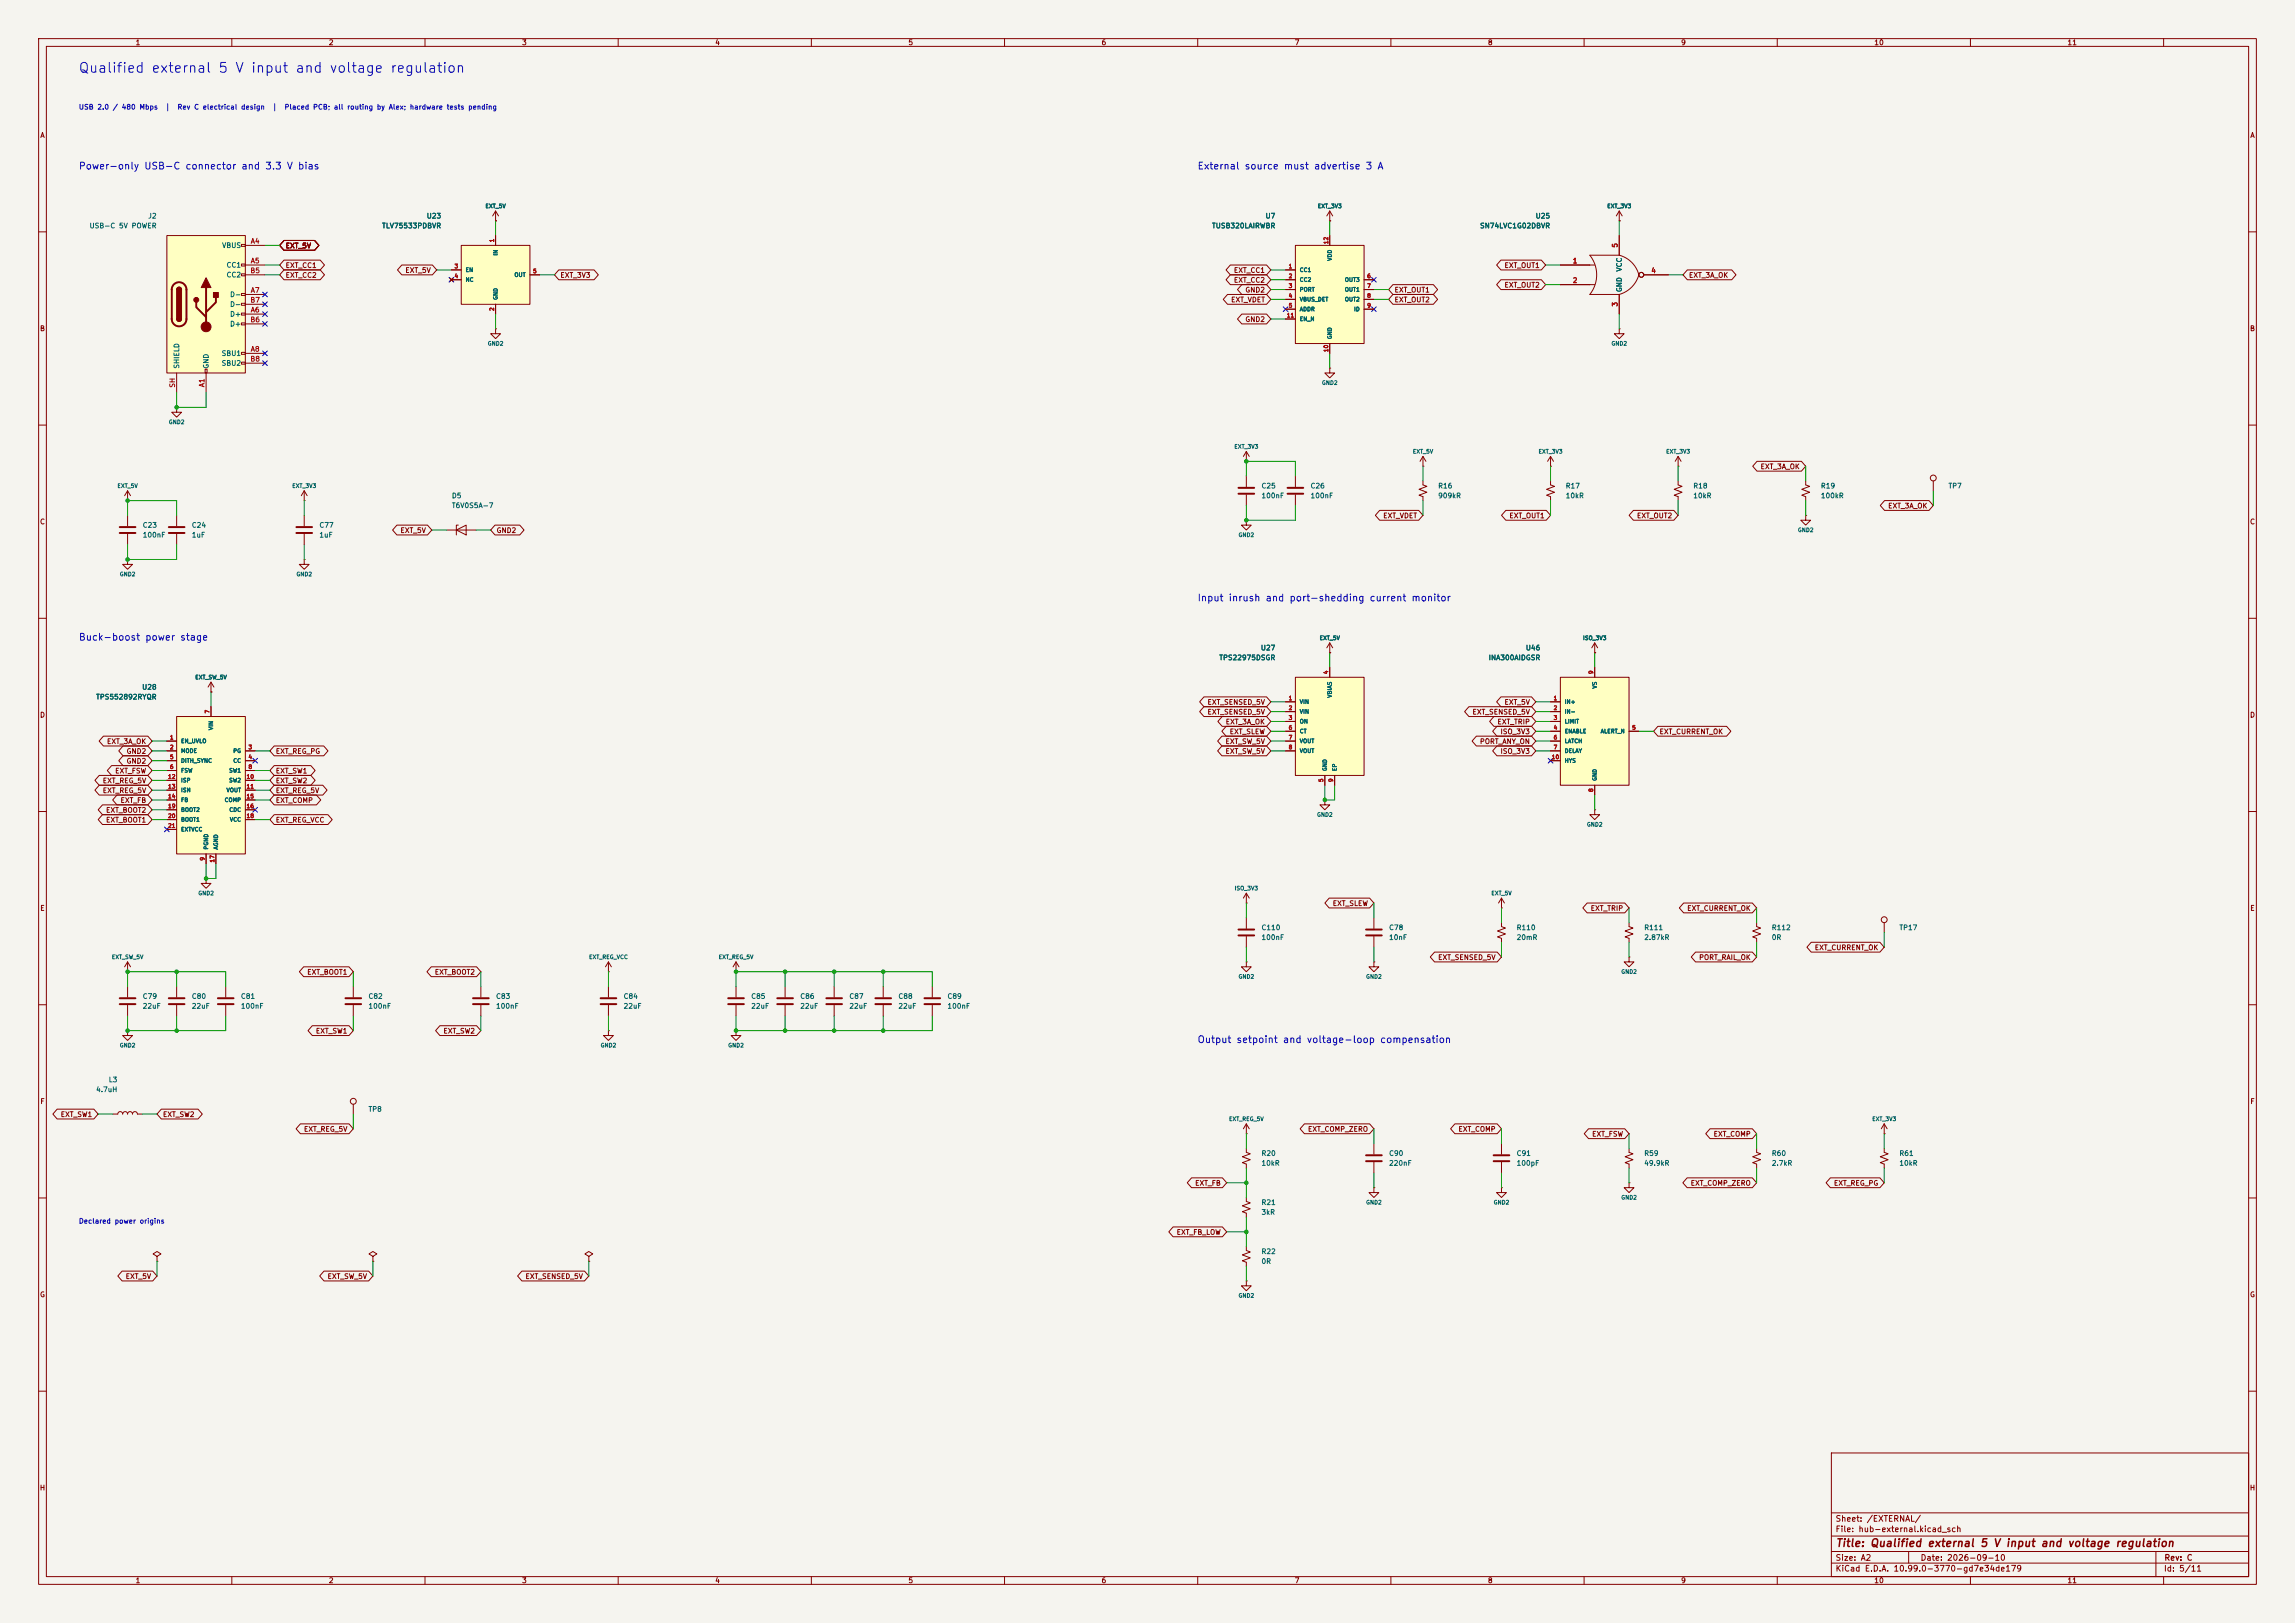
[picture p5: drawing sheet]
<svg xmlns="http://www.w3.org/2000/svg" width="594mm" height="420mm" viewBox="0 0 594 420" stroke-linecap="round" stroke-linejoin="round" font-family="sans-serif">
<defs><g id="words">
<text font-size="2.5" fill="#0000c2" x="20.2" y="19.5">Qualified external 5 V input and voltage regulation</text>
<text font-size="2" fill="#840000" x="475" y="400.8">Title: Qualified external 5 V input and voltage regulation</text>
<g font-size="1.8" fill="#0000c2">
<text x="20.2" y="44.3">Power-only USB-C connector and 3.3 V bias</text>
<text x="309.8" y="44.3">External source must advertise 3 A</text>
<text x="309.8" y="156">Input inrush and port-shedding current monitor</text>
<text x="20.2" y="166.2">Buck-boost power stage</text>
<text x="309.8" y="270.3">Output setpoint and voltage-loop compensation</text>
</g>
<g font-size="1.5" fill="#840000">
<text x="475" y="394.1">Sheet: /EXTERNAL/</text>
<text x="475" y="396.8">File: hub-external.kicad_sch</text>
<text x="475" y="407">KiCad E.D.A. 10.99.0-3770-gd7e34de179</text>
<text x="475" y="404.2">Size: A2</text>
<text x="497" y="404.2">Date: 2026-09-10</text>
<text x="560" y="407">Id: 5/11</text>
<text x="560.1" y="404.2">Rev: C</text>
</g>
<g font-size="1.3" fill="#840000">
<text x="35" y="12">1</text>
<text x="85" y="12">2</text>
<text x="135" y="12">3</text>
<text x="185" y="12">4</text>
<text x="235" y="12">5</text>
<text x="285" y="12">6</text>
<text x="335" y="12">7</text>
<text x="385" y="12">8</text>
<text x="435" y="12">9</text>
<text x="485" y="12">10</text>
<text x="535" y="12">11</text>
<text x="10.3" y="36">A</text>
<text x="582.3" y="36">A</text>
<text x="73.8" y="64.6">EXT_5V</text>
<text x="73.8" y="69.6">EXT_CC1</text>
<text x="104.8" y="70.9">EXT_5V</text>
<text x="319.2" y="70.9">EXT_CC1</text>
<text x="389.3" y="69.6">EXT_OUT1</text>
<text x="73.8" y="72.2">EXT_CC2</text>
<text x="144.9" y="72.2">EXT_3V3</text>
<text x="319.2" y="73.4">EXT_CC2</text>
<text x="322.2" y="76">GND2</text>
<text x="360.8" y="76">EXT_OUT1</text>
<text x="389.3" y="74.7">EXT_OUT2</text>
<text x="437" y="72.2">EXT_3A_OK</text>
<text x="318.5" y="78.5">EXT_VDET</text>
<text x="322.2" y="83.6">GND2</text>
<text x="360.8" y="78.5">EXT_OUT2</text>
<text x="10.2" y="86">B</text>
<text x="582.2" y="86">B</text>
<text x="455.5" y="121.7">EXT_3A_OK</text>
<text x="488.6" y="131.9">EXT_3A_OK</text>
<text x="10.2" y="136">C</text>
<text x="357.9" y="134.4">EXT_VDET</text>
<text x="390.5" y="134.4">EXT_OUT1</text>
<text x="423.6" y="134.4">EXT_OUT2</text>
<text x="582.2" y="136">C</text>
<text x="103.5" y="138.2">EXT_5V</text>
<text x="128.4" y="138.2">GND2</text>
<text x="10.2" y="186">D</text>
<text x="312.4" y="185.2">EXT_SENSED_5V</text>
<text x="312.4" y="182.7">EXT_SENSED_5V</text>
<text x="381" y="185.2">EXT_SENSED_5V</text>
<text x="389.3" y="182.7">EXT_5V</text>
<text x="582.2" y="186">D</text>
<text x="317.1" y="187.7">EXT_3A_OK</text>
<text x="318.1" y="190.3">EXT_SLEW</text>
<text x="387.4" y="187.7">EXT_TRIP</text>
<text x="388.2" y="190.3">ISO_3V3</text>
<text x="429.4" y="190.3">EXT_CURRENT_OK</text>
<text x="27.6" y="192.8">EXT_3A_OK</text>
<text x="32.6" y="197.9">GND2</text>
<text x="32.6" y="195.4">GND2</text>
<text x="71.3" y="195.4">EXT_REG_PG</text>
<text x="317.1" y="192.8">EXT_SW_5V</text>
<text x="317.1" y="195.4">EXT_SW_5V</text>
<text x="382.9" y="192.8">PORT_ANY_ON</text>
<text x="388.2" y="195.4">ISO_3V3</text>
<text x="26.5" y="203">EXT_REG_5V</text>
<text x="29.7" y="200.4">EXT_FSW</text>
<text x="71.3" y="203">EXT_SW2</text>
<text x="71.3" y="200.4">EXT_SW1</text>
<text x="26.5" y="205.5">EXT_REG_5V</text>
<text x="31.1" y="208.1">EXT_FB</text>
<text x="71.3" y="205.5">EXT_REG_5V</text>
<text x="71.3" y="208.1">EXT_COMP</text>
<text x="27.3" y="213.1">EXT_BOOT1</text>
<text x="27.3" y="210.6">EXT_BOOT2</text>
<text x="71.3" y="213.1">EXT_REG_VCC</text>
<text x="10.3" y="236">E</text>
<text x="344.8" y="234.7">EXT_SLEW</text>
<text x="411.6" y="236">EXT_TRIP</text>
<text x="436.6" y="236">EXT_CURRENT_OK</text>
<text x="582.3" y="236">E</text>
<text x="372.1" y="248.7">EXT_SENSED_5V</text>
<text x="439.6" y="248.7">PORT_RAIL_OK</text>
<text x="469.6" y="246.2">EXT_CURRENT_OK</text>
<text x="79.4" y="252.5">EXT_BOOT1</text>
<text x="112.4" y="252.5">EXT_BOOT2</text>
<text x="81.6" y="267.8">EXT_SW1</text>
<text x="114.6" y="267.8">EXT_SW2</text>
<text x="10.3" y="286">F</text>
<text x="582.3" y="286">F</text>
<text x="15.6" y="289.3">EXT_SW1</text>
<text x="42" y="289.3">EXT_SW2</text>
<text x="78.5" y="293.2">EXT_REG_5V</text>
<text x="338.4" y="293.2">EXT_COMP_ZERO</text>
<text x="377.3" y="293.2">EXT_COMP</text>
<text x="411.9" y="294.4">EXT_FSW</text>
<text x="443.4" y="294.4">EXT_COMP</text>
<text x="309.2" y="307.1">EXT_FB</text>
<text x="437.5" y="307.1">EXT_COMP_ZERO</text>
<text x="474.5" y="307.1">EXT_REG_PG</text>
<text x="304.4" y="319.8">EXT_FB_LOW</text>
<text x="10.2" y="336">G</text>
<text x="32.4" y="331.3">EXT_5V</text>
<text x="84.6" y="331.3">EXT_SW_5V</text>
<text x="135.9" y="331.3">EXT_SENSED_5V</text>
<text x="582.2" y="336">G</text>
<text x="10.2" y="386">H</text>
<text x="582.2" y="386">H</text>
<text x="35" y="410">1</text>
<text x="85" y="410">2</text>
<text x="135" y="410">3</text>
<text x="185" y="410">4</text>
<text x="235" y="410">5</text>
<text x="285" y="410">6</text>
<text x="335" y="410">7</text>
<text x="385" y="410">8</text>
<text x="435" y="410">9</text>
<text x="485" y="410">10</text>
<text x="535" y="410">11</text>
</g>
<g font-size="1.3" fill="#0000c2">
<text x="20.3" y="28.7">USB 2.0 / 480 Mbps</text>
<text x="42.7" y="28.7">|</text>
<text x="45.8" y="28.7">Rev C electrical design</text>
<text x="70.4" y="28.7">|</text>
<text x="73.5" y="28.7">Placed PCB; all routing by Alex; hardware tests pending</text>
<text x="20.3" y="316.9">Declared power origins</text>
</g>
<g font-size="1.3" fill="#006464">
<text x="23" y="59.4">USB-C 5V POWER</text>
<text x="38.2" y="56.8">J2</text>
<text x="98.8" y="59.4">TLV75533PDBVR</text>
<text x="110.3" y="56.8">U23</text>
<text x="313.6" y="59.4">TUSB320LAIRWBR</text>
<text x="327.4" y="56.8">U7</text>
<text x="382.9" y="59.4">SN74LVC1G02DBVR</text>
<text x="397.3" y="56.8">U25</text>
<text x="57.4" y="64.5">VBUS</text>
<text x="58.5" y="69.5">CC1</text>
<text x="420.1" y="70.4" transform="rotate(-90 420.1 70.4)">VCC</text>
<text x="58.5" y="72.1">CC2</text>
<text x="59.4" y="77.2">D-</text>
<text x="420.1" y="75.7" transform="rotate(-90 420.1 75.7)">GND</text>
<text x="59.4" y="82.2">D+</text>
<text x="59.4" y="79.7">D-</text>
<text x="59.4" y="84.8">D+</text>
<text x="46.7" y="95.5" transform="rotate(-90 46.7 95.5)">SHIELD</text>
<text x="54.3" y="95.5" transform="rotate(-90 54.3 95.5)">GND</text>
<text x="57.2" y="92.4">SBU1</text>
<text x="57.2" y="94.9">SBU2</text>
<text x="116.8" y="129.2">D5</text>
<text x="116.8" y="131.8">T6V0S5A-7</text>
<text x="326.4" y="126.7">C25</text>
<text x="326.4" y="129.2">100nF</text>
<text x="339.1" y="126.7">C26</text>
<text x="339.1" y="129.2">100nF</text>
<text x="372.1" y="126.7">R16</text>
<text x="372.1" y="129.2">909kR</text>
<text x="405.1" y="126.7">R17</text>
<text x="405.1" y="129.2">10kR</text>
<text x="438.1" y="126.7">R18</text>
<text x="438.1" y="129.2">10kR</text>
<text x="471.2" y="126.7">R19</text>
<text x="471.2" y="129.2">100kR</text>
<text x="504.2" y="126.7">TP7</text>
<text x="36.8" y="136.9">C23</text>
<text x="49.5" y="136.9">C24</text>
<text x="82.5" y="136.9">C77</text>
<text x="36.8" y="139.4">100nF</text>
<text x="49.5" y="139.4">1uF</text>
<text x="82.5" y="139.4">1uF</text>
<text x="315.4" y="171.1">TPS22975DSGR</text>
<text x="326.2" y="168.6">U27</text>
<text x="385.2" y="171.1">INA300AIDGSR</text>
<text x="394.8" y="168.6">U46</text>
<text x="36.7" y="178.8">U28</text>
<text x="24.7" y="181.3">TPS552892RYQR</text>
<text x="326.4" y="241">C110</text>
<text x="326.4" y="243.5">100nF</text>
<text x="359.4" y="241">C78</text>
<text x="359.4" y="243.5">10nF</text>
<text x="392.4" y="241">R110</text>
<text x="392.4" y="243.5">20mR</text>
<text x="425.4" y="241">R111</text>
<text x="425.4" y="243.5">2.87kR</text>
<text x="458.5" y="241">R112</text>
<text x="458.5" y="243.5">0R</text>
<text x="491.5" y="241">TP17</text>
<text x="36.8" y="258.8">C79</text>
<text x="36.8" y="261.3">22uF</text>
<text x="49.5" y="258.8">C80</text>
<text x="49.5" y="261.3">22uF</text>
<text x="62.2" y="258.8">C81</text>
<text x="62.2" y="261.3">100nF</text>
<text x="95.2" y="258.8">C82</text>
<text x="95.2" y="261.3">100nF</text>
<text x="128.3" y="258.8">C83</text>
<text x="128.3" y="261.3">100nF</text>
<text x="161.3" y="258.8">C84</text>
<text x="161.3" y="261.3">22uF</text>
<text x="194.3" y="258.8">C85</text>
<text x="194.3" y="261.3">22uF</text>
<text x="207" y="258.8">C86</text>
<text x="207" y="261.3">22uF</text>
<text x="219.7" y="258.8">C87</text>
<text x="219.7" y="261.3">22uF</text>
<text x="232.4" y="258.8">C88</text>
<text x="232.4" y="261.3">22uF</text>
<text x="245.1" y="258.8">C89</text>
<text x="245.1" y="261.3">100nF</text>
<text x="28" y="280.4">L3</text>
<text x="24.7" y="282.9">4.7uH</text>
<text x="95.2" y="288">TP8</text>
<text x="326.4" y="299.4">R20</text>
<text x="359.4" y="299.4">C90</text>
<text x="392.4" y="299.4">C91</text>
<text x="425.4" y="299.4">R59</text>
<text x="458.5" y="299.4">R60</text>
<text x="491.5" y="299.4">R61</text>
<text x="326.4" y="302">10kR</text>
<text x="359.4" y="302">220nF</text>
<text x="392.4" y="302">100pF</text>
<text x="425.4" y="302">49.9kR</text>
<text x="458.5" y="302">2.7kR</text>
<text x="491.5" y="302">10kR</text>
<text x="326.4" y="312.1">R21</text>
<text x="326.4" y="314.7">3kR</text>
<text x="326.4" y="324.8">R22</text>
<text x="326.4" y="327.4">0R</text>
</g>
<g font-size="1.3" fill="#a90000">
<text x="64.8" y="63.4">A4</text>
<text x="419" y="64.2" transform="rotate(-90 419 64.2)">5</text>
<text x="64.7" y="71">B5</text>
<text x="64.8" y="68.4">A5</text>
<text x="406.9" y="68.4">1</text>
<text x="427.3" y="71">4</text>
<text x="64.8" y="76.1">A7</text>
<text x="406.9" y="73.5">2</text>
<text x="64.7" y="83.7">B6</text>
<text x="64.7" y="78.6">B7</text>
<text x="64.8" y="81.1">A6</text>
<text x="419" y="79.5" transform="rotate(-90 419 79.5)">3</text>
<text x="64.7" y="93.8">B8</text>
<text x="64.8" y="91.3">A8</text>
<text x="45.6" y="100.5" transform="rotate(-90 45.6 100.5)">SH</text>
<text x="53.2" y="100.3" transform="rotate(-90 53.2 100.3)">A1</text>
</g>
<g font-size="1" fill="#006464">
<text x="125.5" y="54.1">EXT_5V</text>
<text x="340.9" y="54.1">EXT_3V3</text>
<text x="415.9" y="54.1">EXT_3V3</text>
<text x="120.4" y="70.6">EN</text>
<text x="129" y="66.3" transform="rotate(-90 129 66.3)">IN</text>
<text x="133" y="71.9">OUT</text>
<text x="336.3" y="70.6">CC1</text>
<text x="344.9" y="67.6" transform="rotate(-90 344.9 67.6)">VDD</text>
<text x="120.4" y="73.2">NC</text>
<text x="129" y="77.7" transform="rotate(-90 129 77.7)">GND</text>
<text x="336.3" y="73.2">CC2</text>
<text x="336.3" y="75.7">PORT</text>
<text x="348" y="73.2">OUT3</text>
<text x="348" y="75.7">OUT1</text>
<text x="336.3" y="78.2">VBUS_DET</text>
<text x="336.3" y="80.8">ADDR</text>
<text x="336.3" y="83.3">EN_N</text>
<text x="348" y="78.2">OUT2</text>
<text x="350.3" y="80.8">ID</text>
<text x="126.1" y="89.7">GND2</text>
<text x="344.9" y="87.9" transform="rotate(-90 344.9 87.9)">GND</text>
<text x="417" y="89.7">GND2</text>
<text x="342" y="99.8">GND2</text>
<text x="43.6" y="110">GND2</text>
<text x="319.4" y="116.3">EXT_3V3</text>
<text x="365.6" y="117.6">EXT_5V</text>
<text x="398.1" y="117.6">EXT_3V3</text>
<text x="431.1" y="117.6">EXT_3V3</text>
<text x="30.3" y="126.5">EXT_5V</text>
<text x="75.5" y="126.5">EXT_3V3</text>
<text x="465.2" y="137.9">GND2</text>
<text x="320.4" y="139.2">GND2</text>
<text x="30.9" y="149.4">GND2</text>
<text x="76.6" y="149.4">GND2</text>
<text x="341.4" y="165.9">EXT_5V</text>
<text x="409.6" y="165.9">ISO_3V3</text>
<text x="50.4" y="176">EXT_SW_5V</text>
<text x="413.5" y="178.3" transform="rotate(-90 413.5 178.3)">VS</text>
<text x="336.3" y="182.4">VIN</text>
<text x="336.3" y="184.9">VIN</text>
<text x="344.9" y="180.7" transform="rotate(-90 344.9 180.7)">VBIAS</text>
<text x="404.9" y="182.4">IN+</text>
<text x="404.9" y="184.9">IN-</text>
<text x="55.4" y="189.1" transform="rotate(-90 55.4 189.1)">VIN</text>
<text x="336.3" y="187.5">ON</text>
<text x="336.3" y="190">CT</text>
<text x="404.9" y="187.5">LIMIT</text>
<text x="404.9" y="190">ENABLE</text>
<text x="414.2" y="190">ALERT_N</text>
<text x="46.7" y="192.5">EN_UVLO</text>
<text x="46.7" y="195.1">MODE</text>
<text x="46.7" y="197.6">DITH_SYNC</text>
<text x="60.3" y="195.1">PG</text>
<text x="60.3" y="197.6">CC</text>
<text x="336.3" y="192.5">VOUT</text>
<text x="336.3" y="195.1">VOUT</text>
<text x="404.9" y="192.5">LATCH</text>
<text x="404.9" y="195.1">DELAY</text>
<text x="404.9" y="197.6">HYS</text>
<text x="46.7" y="200.2">FSW</text>
<text x="46.7" y="202.7">ISP</text>
<text x="59.2" y="200.2">SW1</text>
<text x="59.2" y="202.7">SW2</text>
<text x="343.7" y="199.6" transform="rotate(-90 343.7 199.6)">GND</text>
<text x="346.2" y="199.6" transform="rotate(-90 346.2 199.6)">EP</text>
<text x="413.5" y="202.2" transform="rotate(-90 413.5 202.2)">GND</text>
<text x="46.7" y="205.2">ISN</text>
<text x="46.7" y="207.8">FB</text>
<text x="58" y="207.8">COMP</text>
<text x="58.5" y="205.2">VOUT</text>
<text x="46.7" y="210.3">BOOT2</text>
<text x="46.7" y="212.9">BOOT1</text>
<text x="46.7" y="215.4">EXTVCC</text>
<text x="59.2" y="210.3">CDC</text>
<text x="59.4" y="212.9">VCC</text>
<text x="340.8" y="211.6">GND2</text>
<text x="410.6" y="214.1">GND2</text>
<text x="54.1" y="220" transform="rotate(-90 54.1 220)">PGND</text>
<text x="56.6" y="220" transform="rotate(-90 56.6 220)">AGND</text>
<text x="51.2" y="231.9">GND2</text>
<text x="319.4" y="230.6">ISO_3V3</text>
<text x="385.9" y="231.9">EXT_5V</text>
<text x="28.8" y="248.4">EXT_SW_5V</text>
<text x="152.3" y="248.4">EXT_REG_VCC</text>
<text x="185.9" y="248.4">EXT_REG_5V</text>
<text x="320.4" y="253.5">GND2</text>
<text x="353.5" y="253.5">GND2</text>
<text x="419.5" y="252.2">GND2</text>
<text x="30.9" y="271.3">GND2</text>
<text x="155.3" y="271.3">GND2</text>
<text x="188.4" y="271.3">GND2</text>
<text x="318" y="290.3">EXT_REG_5V</text>
<text x="484.5" y="290.3">EXT_3V3</text>
<text x="353.5" y="311.9">GND2</text>
<text x="386.5" y="311.9">GND2</text>
<text x="419.5" y="310.6">GND2</text>
<text x="320.4" y="336">GND2</text>
</g>
<g font-size="1" fill="#a90000">
<text x="128.1" y="62.8" transform="rotate(-90 128.1 62.8)">1</text>
<text x="344" y="63.3" transform="rotate(-90 344 63.3)">12</text>
<text x="117.5" y="69.7">3</text>
<text x="137.8" y="70.9">5</text>
<text x="333.4" y="69.7">1</text>
<text x="117.5" y="72.2">4</text>
<text x="333.4" y="72.2">2</text>
<text x="333.4" y="74.7">3</text>
<text x="333.4" y="77.3">4</text>
<text x="353.7" y="72.2">6</text>
<text x="353.7" y="74.7">7</text>
<text x="353.7" y="77.3">8</text>
<text x="128.1" y="80.6" transform="rotate(-90 128.1 80.6)">2</text>
<text x="332.9" y="82.4">11</text>
<text x="333.4" y="79.8">5</text>
<text x="353.7" y="79.8">9</text>
<text x="344" y="91.2" transform="rotate(-90 344 91.2)">10</text>
<text x="344" y="174.6" transform="rotate(-90 344 174.6)">4</text>
<text x="412.6" y="174.6" transform="rotate(-90 412.6 174.6)">9</text>
<text x="54.4" y="184.7" transform="rotate(-90 54.4 184.7)">7</text>
<text x="333.4" y="181.4">1</text>
<text x="333.4" y="184">2</text>
<text x="402" y="181.4">1</text>
<text x="402" y="184">2</text>
<text x="43.9" y="191.6">1</text>
<text x="333.4" y="186.5">3</text>
<text x="333.4" y="189">6</text>
<text x="333.4" y="191.6">7</text>
<text x="402" y="186.5">3</text>
<text x="402" y="189">4</text>
<text x="402" y="191.6">6</text>
<text x="422.3" y="189">5</text>
<text x="43.9" y="194.1">2</text>
<text x="43.9" y="196.7">5</text>
<text x="64.2" y="194.1">3</text>
<text x="64.2" y="196.7">4</text>
<text x="333.4" y="194.1">8</text>
<text x="401.5" y="196.7">10</text>
<text x="402" y="194.1">7</text>
<text x="43.4" y="201.7">12</text>
<text x="43.9" y="199.2">6</text>
<text x="63.7" y="201.7">10</text>
<text x="64.2" y="199.2">8</text>
<text x="342.7" y="202.5" transform="rotate(-90 342.7 202.5)">5</text>
<text x="345.3" y="202.5" transform="rotate(-90 345.3 202.5)">9</text>
<text x="43.4" y="204.3">13</text>
<text x="43.4" y="206.8">14</text>
<text x="43.4" y="209.4">19</text>
<text x="63.7" y="204.3">11</text>
<text x="63.7" y="206.8">15</text>
<text x="63.7" y="209.4">16</text>
<text x="412.6" y="205.1" transform="rotate(-90 412.6 205.1)">8</text>
<text x="43.4" y="211.9">20</text>
<text x="43.4" y="214.4">21</text>
<text x="63.7" y="211.9">18</text>
<text x="53.2" y="222.8" transform="rotate(-90 53.2 222.8)">9</text>
<text x="55.7" y="223.3" transform="rotate(-90 55.7 223.3)">17</text>
</g>
</g></defs>
<path d="M0 0h594v420h-594z" fill="#f5f4ef" stroke="#f5f4ef" stroke-width=".26"/>
<g fill="none" stroke="#840000" stroke-width=".26">
<path d="M10 10h574v400h-574zM12 12h570v396h-570zM60 10v2M110 10v2M160 10v2M210 10v2M260 10v2M310 10v2M360 10v2M410 10v2M460 10v2M510 10v2"/>
<path d="M560 10v2M344.2 57.2h.1M344.2 54.6l-.8 1.3M344.2 54.6l.7 1.3M344.2 54.6v2.6M10 60h2M582 60h2M10 110h2M582 110h2M10 160h2M582 160h2M10 210h2"/>
<path d="M582 210h2M228.6 255.3v2.8M10 260h2M228.6 260.1v2.8M582 260h2M10 310h2M582 310h2M10 360h2M474 376h108v32h-108zM582 360h2M474 397.5h108M474 391.5h108"/>
<path d="M60 408v2M110 408v2M160 408v2M210 408v2M260 408v2M310 408v2M360 408v2M410 408v2M460 408v2M474 404.5h108M474 401.5h108M494 401.5v3"/>
<path d="M510 408v2M558 401.5v6.5M560 408v2"/>
</g>
<path d="M226.6 258.3h4M226.6 259.8h4" fill="none" stroke="#840000" stroke-width=".51"/>
<path d="M335.3 175.3h17.8v25.4h-17.8z" fill="#ffffc2"/>
<g fill="none" stroke="#840000" stroke-width=".26">
<path d="M128.3 57.2h.1M128.3 54.6l-.8 1.3M128.3 54.6l.7 1.3M128.3 54.6v2.6M78.7 133.4v2.7M78.7 138.2v2.8M78.7 144.8v1.3h1.3l-1.3 1.2-1.2-1.2h1.2M78.7 144.8h.1M335.3 175.3h17.8v25.4h-17.8zM344.2 172.7v2.6M332.7 181.6h2.6M332.7 184.2h2.6"/>
<path d="M332.7 186.7h2.6M332.7 189.2h2.6M332.7 191.8h2.6M332.7 194.3h2.6M342.9 200.7v2.5M345.4 200.7v2.5M91.4 255.3v2.8M190.5 255.3v2.8M203.2 255.3v2.8M91.4 260.1v2.8M190.5 266.7v1.3h1.3l-1.3 1.2-1.3-1.2h1.3M190.5 266.7h.1"/>
<path d="M190.5 260.1v2.8M203.2 260.1v2.8M91.4 285.8v2.5M96.5 325.1l1-.6-1-.6-1 .6 1 .6v1.3M96.5 326.4h.1"/>
<circle cx="91.4" cy="285" r=".76"/>
</g>
<path d="M76.7 136.4h4.1M76.7 137.9h4.1M89.4 258.3h4.1M89.4 259.8h4.1M188.5 258.3h4M188.5 259.8h4M201.2 258.3h4M201.2 259.8h4" fill="none" stroke="#840000" stroke-width=".51"/>
<path d="M43.2 61h20.3v35.5h-20.3z" fill="#ffffc2"/>
<g fill="none" stroke="#840000" stroke-width=".26">
<path d="M43.2 61h20.3v35.5h-20.3zM45.7 74.9l.2-.4 .5-.2 .4 .2 .2 .4M62.5 63.2h1v.6h-1zM62.5 68.3h1v.5h-1zM62.5 70.9h1v.5h-1zM62.5 75.9h1v.6h-1zM62.5 78.5h1v.5h-1zM63.5 63.5h5.1M63.5 68.6h5.1M63.5 76.2h5.1M63.5 71.1h5.1M63.5 78.7h5.1"/>
<path d="M45.7 82.6l.2 .4 .5 .2 .4-.2 .2-.4M45.7 96.5v5.1M53.1 95.5h.5v1h-.5zM53.3 96.5v5.1M62.5 81h1v.5h-1zM62.5 83.6h1v.5h-1zM62.5 91.2h1v.5h-1zM62.5 93.7h1v.5h-1zM63.5 81.3h5.1M63.5 91.4h5.1M63.5 83.8h5.1M63.5 94h5.1"/>
</g>
<path d="M45 73.6a1.9 1.9 0 0 1 2.1-.4 1.9 1.9 0 0 1 1.2 1.7v7.7a1.91 1.91 0 0 1-1.9 1.8 1.91 1.91 0 0 1-2-1.8l.1-7.8zM50.8 78.2v1.3l2.5 2.5M53.3 74.4v10.2M55.9 77v1.2l-2.6 2.6" fill="none" stroke="#840000" stroke-width=".51"/>
<g fill="#840000" stroke="#840000" stroke-width=".26">
<path d="M45.7 74.9h1.3v7.7h-1.3z"/>
<path d="M45.9 74.5l.7-.1 .4 .5h-1.3z"/>
<path d="M45.7 82.6h1.3l-.2 .4-.4 .2-.5-.2z"/>
<path d="M53.3 71.9l1.3 2.5h-2.5z"/>
<path d="M55.2 75.7h1.3v1.3h-1.3z"/>
<circle cx="50.8" cy="77.6" r=".63"/>
<circle cx="53.3" cy="84.6" r="1.27"/>
</g>
<path d="M119.4 63.5h17.8v15.2h-17.8z" fill="#ffffc2"/>
<g fill="none" stroke="#840000" stroke-width=".26">
<path d="M116.5 72l.7 .8M116.8 69.9h2.6M116.8 72.4h2.6M117.2 72l-.7 .8M119.4 63.5h17.8v15.2h-17.8zM128.3 61v2.5M128.3 78.7v2.6M137.2 71.1h2.5M128.3 85.1v1.3h1.2l-1.2 1.2-1.3-1.2h1.3M128.3 85.1h.1M45.7 105.4v1.3h1.3l-1.3 1.3-1.3-1.3h1.3M45.7 105.4h.1"/>
<path d="M33 129.5h.1M33 127l-.7 1.3M33 127l.8 1.3M33 127v2.5M33 133.4v2.7M33 138.2v2.8M45.7 133.4v2.7M45.7 138.2v2.8M78.7 129.5h.1M78.7 127l-.7 1.3M78.7 127l.8 1.3M78.7 127v2.5"/>
<path d="M115.6 137.2h7.6M118.1 137.2l2.5-1.3v2.5zM118.6 135.9h-.5v2.5M33 144.8v1.3h1.3l-1.3 1.2-1.3-1.2h1.3M33 144.8h.1M54.6 179.1h.1M54.6 176.5l-.8 1.3M54.6 176.5l.8 1.3M54.6 176.5v2.6"/>
</g>
<path d="M31 136.4h4.1M31 137.9h4.1M43.7 136.4h4.1M43.7 137.9h4.1" fill="none" stroke="#840000" stroke-width=".51"/>
<path d="M45.7 185.4h17.8v35.6h-17.8z" fill="#ffffc2"/>
<g fill="none" stroke="#840000" stroke-width=".26">
<path d="M412.7 168.9h.1M412.7 166.4l-.7 1.2M412.7 166.4l.8 1.2M412.7 166.4v2.5M43.2 191.8h2.5M43.2 194.3h2.5M43.2 196.9h2.5M43.2 199.4h2.5M45.7 185.4h17.8v35.6h-17.8zM54.6 182.9v2.5M63.5 194.3h2.5M63.5 196.9h2.5"/>
<path d="M63.5 199.4h2.5M43.2 201.9h2.5M43.2 204.5h2.5M43.2 207h2.5M43.2 209.6h2.5M43.2 212.1h2.5M43.2 214.6h2.5M63.5 201.9h2.5M63.5 204.5h2.5M63.5 207h2.5M63.5 209.6h2.5M63.5 212.1h2.5"/>
<path d="M412.7 209.6v1.2h1.3l-1.3 1.3-1.2-1.3h1.2M412.7 209.6h.1M53.3 227.3v1.3h1.3l-1.3 1.3-1.2-1.3h1.2M53.3 227.3h.1M53.3 221v2.5M55.9 221v2.5M322.6 233.7h.1M322.6 231.1v2.6M322.6 237.5v2.8M322.6 231.1l-.8 1.3M322.6 231.1l.7 1.3M355.6 237.5v2.8"/>
<path d="M388.6 235h.1M388.6 238.8v1l1 .4-2 .7 2 .8-2 .7 1 .4v1M388.6 232.4v2.6M388.6 232.4l-.7 1.3M388.6 232.4l.8 1.3M421.6 238.8v1l1.1 .4-2.1 .7 2.1 .8-2.1 .7 1 .4v1M454.7 238.8v1l1 .4-2.1 .7 2.1 .8-2.1 .7 1.1 .4v1M487.7 238.8v2.5M33 251.5h.1M33 248.9v2.6M33 255.3v2.8M33 248.9l-.7 1.3"/>
<path d="M33 248.9l.8 1.3M45.7 255.3v2.8M58.4 255.3v2.8M124.5 255.3v2.8M157.5 251.5h.1M157.5 248.9l-.8 1.3M157.5 248.9l.7 1.3M157.5 248.9v2.6M157.5 255.3v2.8M190.5 251.5h.1M190.5 248.9l-.8 1.3M190.5 248.9l.8 1.3"/>
<path d="M190.5 248.9v2.6M322.6 248.9v1.3h1.2l-1.2 1.3-1.3-1.3h1.3M322.6 248.9h.1M322.6 242.3v2.8M355.6 248.9v1.3h1.3l-1.3 1.3-1.3-1.3h1.3M355.6 248.9h.1M355.6 242.3v2.8M421.6 247.7v1.2h1.3l-1.3 1.3-1.2-1.3h1.2M421.6 247.7h.1M33 266.7v1.3h1.3l-1.3 1.2-1.3-1.2h1.3M33 266.7h.1M33 260.1v2.8"/>
<path d="M45.7 260.1v2.8M58.4 260.1v2.8M124.5 260.1v2.8M157.5 266.7v1.3h1.2l-1.2 1.2-1.3-1.2h1.3M157.5 266.7h.1M157.5 260.1v2.8M29.2 288.3h1.3l.2-.5 .4-.1 .5 .1 .1 .5 .2-.5 .5-.1 .4 .1 .2 .5 .2-.5 .5-.1 .4 .1 .2 .5 .2-.5 .4-.1 .5 .1 .2 .5h1.2M322.6 297.2v1l1 .4-2 .7 2 .8-2 .8 1 .3v1.1M322.6 293.4h.1M322.6 290.8v2.6M322.6 290.8l-.8 1.3M322.6 290.8l.7 1.3"/>
<path d="M355.6 295.9v2.8M388.6 295.9v2.8M421.6 297.2v1l1.1 .4-2.1 .7 2.1 .8-2.1 .8 1 .3v1.1M454.7 297.2v1l1 .4-2.1 .7 2.1 .8-2.1 .8 1.1 .3v1.1M487.7 293.4h.1M487.7 297.2v1l1 .4-2 .7 2 .8-2 .8 1 .3v1.1M487.7 290.8l-.8 1.3M487.7 290.8l.7 1.3M487.7 290.8v2.6M322.6 309.9v1l1 .4-2 .7 2 .8-2 .8 1 .3v1.1M355.6 307.3v1.3h1.3l-1.3 1.3-1.3-1.3h1.3M355.6 307.3h.1"/>
<path d="M355.6 300.7v2.8M388.6 307.3v1.3h1.3l-1.3 1.3-1.3-1.3h1.3M388.6 307.3h.1M388.6 300.7v2.8M421.6 306.1v1.2h1.3l-1.3 1.3-1.2-1.3h1.2M421.6 306.1h.1M40.6 325.1l1.1-.6-1.1-.6-1 .6 1 .6v1.3M40.6 326.4h.1M152.4 325.1l1-.6-1-.6-1 .6 1 .6v1.3M152.4 326.4h.1M322.6 322.6v1l1 .4-2 .7 2 .8-2 .8 1 .3v1.1M322.6 331.5v1.2h1.2l-1.2 1.3-1.3-1.3h1.3"/>
<path d="M322.6 331.5h.1"/>
<circle cx="487.7" cy="238" r=".76"/>
</g>
<g fill="none" stroke="#840000" stroke-width=".51">
<path d="M31 258.3h4.1M31 259.8h4.1M43.7 258.3h4.1M43.7 259.8h4.1M56.4 258.3h4.1M56.4 259.8h4.1M122.4 258.3h4.1M122.4 259.8h4.1M155.4 258.3h4.1M155.4 259.8h4.1M320.5 240.5h4.1M320.5 242.1h4.1"/>
<path d="M353.6 240.5h4M353.6 242.1h4M353.6 299h4M386.6 299h4.1M353.6 300.5h4M386.6 300.5h4.1"/>
</g>
<path d="M403.9 175.3h17.7v27.9h-17.7z" fill="#ffffc2"/>
<g fill="none" stroke="#840000" stroke-width=".26">
<path d="M419.1 57.2h.1M419.1 54.6l-.8 1.3M419.1 54.6l.8 1.3M419.1 54.6v2.6M344.2 95.3v1.2h1.2l-1.2 1.3-1.3-1.3h1.3M344.2 95.3h.1M419.1 85.1v1.3h1.3l-1.3 1.2-1.3-1.2h1.3M419.1 85.1h.1M322.6 119.4h.1M322.6 116.8v2.6M322.6 116.8l-.8 1.3M322.6 116.8l.7 1.3"/>
<path d="M368.3 118.1v2.6M368.3 118.1l-.8 1.3M368.3 118.1l.8 1.3M401.3 118.1v2.6M401.3 118.1l-.7 1.3M401.3 118.1l.8 1.3M434.3 118.1v2.6M434.3 118.1l-.7 1.3M434.3 118.1l.8 1.3M322.6 134.6v1.3h1.2l-1.2 1.3-1.3-1.3h1.3M322.6 134.6h.1M322.6 123.2v2.8"/>
<path d="M322.6 128v2.8M335.3 123.2v2.8M335.3 128v2.8M368.3 124.5v1l1 .4-2 .7 2 .8-2 .7 1 .4v1M368.3 120.7h.1M401.3 124.5v1l1 .4-2 .7 2 .8-2 .7 1 .4v1M401.3 120.7h.1M434.3 124.5v1l1.1 .4-2.1 .7 2.1 .8-2.1 .7 1 .4v1M434.3 120.7h.1M467.4 133.4v1.2h1.2l-1.2 1.3-1.3-1.3h1.3M467.4 133.4h.1M467.4 124.5v1l1 .4-2.1 .7 2.1 .8-2.1 .7 1.1 .4v1"/>
<path d="M500.4 124.5v2.5M344.2 168.9h.1M344.2 166.4l-.8 1.2M344.2 166.4l.7 1.2M344.2 166.4v2.5M403.9 175.3h17.7v27.9h-17.7zM412.7 172.7v2.6M401.3 181.6h2.6M401.3 184.2h2.6M401.3 186.7h2.6M401.3 189.2h2.6M401.3 191.8h2.6"/>
<path d="M401.3 194.3h2.6M401.3 196.9h2.6M421.6 189.2h2.6M342.9 207v1.3h1.3l-1.3 1.3-1.3-1.3h1.3M342.9 207h.1M412.7 203.2v2.5M215.9 255.3v2.8M241.3 255.3v2.8M215.9 260.1v2.8M241.3 260.1v2.8"/>
<circle cx="500.4" cy="123.7" r=".76"/>
</g>
<path d="M320.5 126.2h4.1M320.5 127.8h4.1M333.2 126.2h4.1M333.2 127.8h4.1M213.9 258.3h4M213.9 259.8h4M239.3 258.3h4M239.3 259.8h4" fill="none" stroke="#840000" stroke-width=".51"/>
<path d="M335.3 63.5h17.8v25.4h-17.8z" fill="#ffffc2"/>
<g fill="none" stroke="#840000" stroke-width=".26">
<path d="M332.7 69.9h2.6M332.7 72.4h2.6M332.7 74.9h2.6M332.7 77.5h2.6M335.3 63.5h17.8v25.4h-17.8zM344.2 61v2.5M353.1 72.4h2.5M353.1 74.9h2.5M353.1 77.5h2.5M332.7 80h2.6M332.7 82.6h2.6M344.2 88.9v2.5"/>
<path d="M353.1 80h2.5"/>
</g>
<g fill="#ffffc2">
<path d="M411.5 68.6h1.2z"/>
<path d="M411.5 73.7h1.2z"/>
</g>
<path d="M411.5 66h7.6M411.5 76.2h7.6" fill="none" stroke="#ffffc2" stroke-width=".26"/>
<g fill="none" stroke="#840000" stroke-width=".26">
<path d="M128.3 57.2h.1M344.2 57.2h.1M419.1 57.2h.1M73.5 62.2h7.9l1.1 1.3-1.1 1.3h-7.9l-1.1-1.3zM73.5 67.3h9.4l1.1 1.3-1.1 1.3h-9.4l-1.1-1.3zM73.5 69.8h9.4l1.1 1.3-1.1 1.3h-9.4l-1.1-1.3zM104 68.6h7.9l1.1 1.3-1.1 1.2h-7.9l-1.1-1.2zM116.5 72l.7 .8M116.8 69.9h2.6M116.8 72.4h2.6M117.2 72l-.7 .8M128.3 61v2.5"/>
<path d="M128.3 78.7v2.6M137.2 71.1h2.5M144.6 69.8h9.2l1.1 1.3-1.1 1.3h-9.2l-1.1-1.3zM317.7 76.2h10.1l1.1 1.3-1.1 1.2h-10.1l-1.1-1.2zM318.4 68.6h9.4l1.1 1.3-1.1 1.2h-9.4l-1.1-1.2zM318.4 71.1h9.4l1.1 1.3-1.1 1.3h-9.4l-1.1-1.3zM321.4 73.7h6.4l1.1 1.2-1.1 1.3h-6.4l-1.1-1.3zM332.7 69.9h2.6M332.7 72.4h2.6M332.7 74.9h2.6M332.7 77.5h2.6M344.2 61v2.5"/>
<path d="M353.1 72.4h2.5M353.1 74.9h2.5M353.1 77.5h2.5M360.5 73.7h10.5l1.1 1.2-1.1 1.3h-10.5l-1.1-1.3zM360.5 76.2h10.5l1.1 1.3-1.1 1.2h-10.5l-1.1-1.2zM388.5 67.3h10.4l1.1 1.3-1.1 1.3h-10.4l-1.1-1.3zM388.5 72.4h10.4l1.1 1.3-1.1 1.2h-10.4l-1.1-1.2zM403.9 68.6h8.8M403.9 73.7h8.8M419.1 66h-7.6a8.1 8.1 0 0 1 0 10.2h7.6M419.1 66a7.1 7.1 0 0 1 5.1 5.1 7.4 7.4 0 0 1-5.1 5.1M419.1 61v5"/>
<path d="M419.1 76.2v5.1M425.4 71.1h6.4M436.7 69.8h11.5l1.1 1.3-1.1 1.3h-11.5l-1.1-1.3zM321.4 81.3h6.4l1.1 1.3-1.1 1.2h-6.4l-1.1-1.2zM332.7 80h2.6M332.7 82.6h2.6M344.2 88.9v2.5M353.1 80h2.5M454.8 119.4h11.4l1.2 1.3-1.2 1.2h-11.4l-1.2-1.2zM102.7 135.9h7.9l1.2 1.3-1.2 1.2h-7.9l-1.1-1.2zM128.1 135.9h6.4l1.1 1.3-1.1 1.2h-6.4l-1.1-1.2zM357.1 132.1h10.1l1.1 1.3-1.1 1.2h-10.1l-1.1-1.2z"/>
<path d="M389.7 132.1h10.5l1.1 1.3-1.1 1.2h-10.5l-1.1-1.2zM422.8 132.1h10.4l1.1 1.3-1.1 1.2h-10.4l-1.1-1.2zM487.8 129.5h11.5l1.1 1.3-1.1 1.3h-11.5l-1.1-1.3zM54.6 179.1h.1M344.2 168.9h.1M344.2 172.7v2.6M412.7 168.9h.1M412.7 172.7v2.6M26.8 190.5h11.5l1.1 1.3-1.1 1.2h-11.5l-1.1-1.2zM28.9 198.1h9.4l1.1 1.3-1.1 1.3h-9.4l-1.1-1.3zM31.8 195.6h6.5l1.1 1.3-1.1 1.2h-6.5l-1.1-1.2zM31.8 193h6.5l1.1 1.3-1.1 1.3h-6.5l-1.1-1.3z"/>
<path d="M43.2 191.8h2.5M43.2 194.3h2.5M43.2 196.9h2.5M43.2 199.4h2.5M54.6 182.9v2.5M63.5 194.3h2.5M63.5 196.9h2.5M63.5 199.4h2.5M71 198.1h9.5l1.1 1.3-1.1 1.3h-9.5l-1.2-1.3zM71 193h12.8l1.1 1.3-1.1 1.3h-12.8l-1.2-1.3zM311.6 182.9h16.2l1.1 1.3-1.1 1.2h-16.2l-1.1-1.2zM311.6 180.3h16.2l1.1 1.3-1.1 1.3h-16.2l-1.1-1.3z"/>
<path d="M316.3 190.5h11.5l1.1 1.3-1.1 1.2h-11.5l-1.1-1.2zM316.3 193h11.5l1.1 1.3-1.1 1.3h-11.5l-1.1-1.3zM316.3 185.4h11.5l1.1 1.3-1.1 1.3h-11.5l-1.1-1.3zM317.4 188h10.4l1.1 1.2-1.1 1.3h-10.4l-1.2-1.3zM332.7 191.8h2.6M332.7 194.3h2.6M332.7 181.6h2.6M332.7 184.2h2.6M332.7 186.7h2.6M332.7 189.2h2.6M380.2 182.9h16.2l1.1 1.3-1.1 1.2h-16.2l-1.1-1.2zM382.1 190.5h14.3l1.1 1.3-1.1 1.2h-14.3l-1.1-1.2z"/>
<path d="M386.7 185.4h9.7l1.1 1.3-1.1 1.3h-9.7l-1.2-1.3zM387.4 193h9l1.1 1.3-1.1 1.3h-9l-1.1-1.3zM387.4 188h9l1.1 1.2-1.1 1.3h-9l-1.1-1.3zM388.5 180.3h7.9l1.1 1.3-1.1 1.3h-7.9l-1.1-1.3zM401.3 191.8h2.6M401.3 194.3h2.6M401.3 196.9h2.6M401.3 181.6h2.6M401.3 184.2h2.6M401.3 186.7h2.6M401.3 189.2h2.6M421.6 189.2h2.6"/>
<path d="M429.1 188h17.8l1.1 1.2-1.1 1.3h-17.8l-1.1-1.3zM25.7 200.7h12.6l1.1 1.2-1.1 1.3h-12.6l-1.1-1.3zM25.7 203.2h12.6l1.1 1.3-1.1 1.2h-12.6l-1.1-1.2zM26.5 210.8h11.8l1.1 1.3-1.1 1.3h-11.8l-1.1-1.3zM26.5 208.3h11.8l1.1 1.3-1.1 1.2h-11.8l-1.1-1.2zM30.3 205.7h8l1.1 1.3-1.1 1.3h-8l-1.1-1.3zM43.2 201.9h2.5M43.2 204.5h2.5M43.2 207h2.5M43.2 209.6h2.5M43.2 212.1h2.5M43.2 214.6h2.5"/>
<path d="M63.5 201.9h2.5M63.5 204.5h2.5M63.5 207h2.5M63.5 209.6h2.5M63.5 212.1h2.5M71 210.8h13.9l1.1 1.3-1.1 1.3h-13.9l-1.2-1.3zM71 200.7h9.5l1.1 1.2-1.1 1.3h-9.5l-1.2-1.3zM71 203.2h12.5l1.2 1.3-1.2 1.2h-12.5l-1.2-1.2zM71 205.7h10.9l1.1 1.3-1.1 1.3h-10.9l-1.2-1.3zM342.9 200.7v2.5M345.4 200.7v2.5M412.7 203.2v2.5"/>
<path d="M53.3 221v2.5M55.9 221v2.5M344 232.4h10.5l1.1 1.3-1.1 1.3h-10.5l-1.1-1.3zM410.8 233.7h9.7l1.1 1.3-1.1 1.2h-9.7l-1.1-1.2zM435.8 233.7h17.7l1.2 1.3-1.2 1.2h-17.7l-1.1-1.2zM78.6 250.2h11.7l1.1 1.3-1.1 1.2h-11.7l-1.1-1.2zM111.6 250.2h11.7l1.2 1.3-1.2 1.2h-11.7l-1.1-1.2zM371.3 246.4h16.2l1.1 1.3-1.1 1.2h-16.2l-1.1-1.2zM438.8 246.4h14.7l1.2 1.3-1.2 1.2h-14.7l-1.1-1.2zM468.8 243.8h17.8l1.1 1.3-1.1 1.3h-17.8l-1.1-1.3zM80.8 265.4h9.5l1.1 1.3-1.1 1.3h-9.5l-1.1-1.3zM113.9 265.4h9.4l1.2 1.3-1.2 1.3h-9.4l-1.2-1.3z"/>
<path d="M14.8 287h9.5l1.1 1.3-1.1 1.3h-9.5l-1.1-1.3zM41.8 287h9.4l1.2 1.3-1.2 1.3h-9.4l-1.2-1.3zM77.7 290.8h12.6l1.1 1.3-1.1 1.3h-12.6l-1.1-1.3zM337.6 290.8h16.9l1.1 1.3-1.1 1.3h-16.9l-1.1-1.3zM376.6 290.8h10.9l1.1 1.3-1.1 1.3h-10.9l-1.2-1.3zM411.2 292.1h9.3l1.1 1.3-1.1 1.2h-9.3l-1.2-1.2zM442.6 292.1h10.9l1.2 1.3-1.2 1.2h-10.9l-1.1-1.2zM303.6 317.5h12.8l1.1 1.3-1.1 1.2h-12.8l-1.1-1.2zM308.4 304.8h8l1.1 1.3-1.1 1.2h-8l-1.1-1.2zM436.7 304.8h16.8l1.2 1.3-1.2 1.2h-16.8l-1.1-1.2zM473.7 304.8h12.9l1.1 1.3-1.1 1.2h-12.9l-1.1-1.2zM31.6 328.9h7.9l1.1 1.3-1.1 1.3h-7.9l-1.1-1.3z"/>
<path d="M83.9 328.9h11.5l1.1 1.3-1.1 1.3h-11.5l-1.2-1.3zM135.1 328.9h16.2l1.1 1.3-1.1 1.3h-16.2l-1.1-1.3z"/>
<circle cx="424.8" cy="71.1" r=".63"/>
</g>
<g fill="none" stroke="#009600" stroke-width=".26">
<path d="M128.3 57.2v3.8M344.2 57.2v3.8M419.1 57.2v3.8M68.6 71.1h3.8M68.6 68.6h3.8M68.6 63.5h3.8M113 69.9h3.8M139.7 71.1h3.8M328.9 77.5h3.8M328.9 74.9h3.8M328.9 69.9h3.8M328.9 72.4h3.8"/>
<path d="M355.6 77.5h3.8M355.6 74.9h3.8M400 68.6h3.9M400 73.7h3.9M431.8 71.1h3.8M128.3 81.3v3.8M328.9 82.6h3.8M344.2 91.4v3.9M419.1 81.3v3.8M45.7 101.6v3.8h7.6v-3.8M33 133.4v-3.9h12.7v3.9M78.7 129.5v3.9"/>
<path d="M111.8 137.2h3.8M123.2 137.2h3.8M322.6 123.2v-3.8h12.7v3.8M322.6 130.8v3.8h12.7v-3.8M368.3 120.7v3.8M368.3 129.5v3.9M401.3 120.7v3.8M401.3 129.5v3.9M434.3 120.7v3.8M434.3 129.5v3.9M467.4 120.7v3.8M467.4 129.5v3.9"/>
<path d="M500.4 127v3.8M33 141v3.8h12.7v-3.8M78.7 141v3.8M54.6 179.1v3.8M344.2 168.9v3.8M412.7 168.9v3.8M39.4 194.3h3.8M39.4 191.8h3.8M39.4 196.9h3.8M39.4 199.4h3.8M66 194.3h3.8M66 199.4h3.8"/>
<path d="M328.9 194.3h3.8M328.9 191.8h3.8M328.9 189.2h3.8M328.9 186.7h3.8M328.9 184.2h3.8M328.9 181.6h3.8M397.5 194.3h3.8M397.5 191.8h3.8M397.5 189.2h3.8M397.5 186.7h3.8M397.5 184.2h3.8M397.5 181.6h3.8"/>
<path d="M424.2 189.2h3.8M39.4 207h3.8M39.4 209.6h3.8M39.4 201.9h3.8M39.4 204.5h3.8M39.4 212.1h3.8M66 207h3.8M66 201.9h3.8M66 204.5h3.8M66 212.1h3.8M342.9 203.2v3.8h2.5v-3.8M412.7 205.7v3.9"/>
<path d="M53.3 223.5v3.8h2.6v-3.8M322.6 233.7v3.8M355.6 233.7v3.8M388.6 235v3.8M421.6 235v3.8M454.7 235v3.8M33 255.3v-3.8h25.4v3.8M45.7 251.5v3.8M91.4 251.5v3.8M124.5 251.5v3.8M157.5 251.5v3.8M190.5 255.3v-3.8h50.8v3.8"/>
<path d="M203.2 251.5v3.8M215.9 251.5v3.8M228.6 251.5v3.8M322.6 245.1v3.8M355.6 245.1v3.8M388.6 243.8v3.9M421.6 243.8v3.9M454.7 243.8v3.9M487.7 241.3v3.8M33 262.9v3.8h25.4v-3.8M45.7 262.9v3.8M91.4 262.9v3.8"/>
<path d="M124.5 262.9v3.8M157.5 262.9v3.8M190.5 262.9v3.8h50.8v-3.8M203.2 262.9v3.8M215.9 262.9v3.8M228.6 262.9v3.8M25.4 288.3h3.8M36.8 288.3h3.8M91.4 288.3v3.8M322.6 293.4v3.8M355.6 292.1v3.8M388.6 292.1v3.8"/>
<path d="M421.6 293.4v3.8M454.7 293.4v3.8M487.7 293.4v3.8M317.5 306.1h5.1M317.5 318.8h5.1M322.6 302.3v7.6M322.6 315v7.6M355.6 303.5v3.8M388.6 303.5v3.8M421.6 302.3v3.8M454.7 302.3v3.8M487.7 302.3v3.8"/>
<path d="M40.6 326.4v3.8M96.5 326.4v3.8M152.4 326.4v3.8M322.6 327.7v3.8"/>
</g>
<g fill="none" stroke="#000084" stroke-width=".26">
<path d="M68 78.1l1.2 1.2M68 75.6l1.2 1.2M69.2 78.1l-1.2 1.2M69.2 75.6l-1.2 1.2M116.2 71.8l1.2 1.2M117.4 71.8l-1.2 1.2M332.1 79.4l1.2 1.2M333.3 79.4l-1.2 1.2M355 79.4l1.2 1.2M355 71.8l1.2 1.2M356.2 79.4l-1.2 1.2M356.2 71.8l-1.2 1.2"/>
<path d="M68 80.7l1.2 1.2M68 83.2l1.2 1.2M68 90.8l1.2 1.2M68 93.4l1.2 1.2M69.2 80.7l-1.2 1.2M69.2 83.2l-1.2 1.2M69.2 90.8l-1.2 1.2M69.2 93.4l-1.2 1.2M65.4 196.2l1.2 1.3M66.6 196.2l-1.2 1.3M400.7 196.2l1.2 1.3M401.9 196.2l-1.2 1.3"/>
<path d="M42.6 214l1.2 1.2M43.8 214l-1.2 1.2M65.4 208.9l1.2 1.3M66.6 208.9l-1.2 1.3"/>
</g>
<g fill="#009600" stroke="#009600" stroke-width=".26">
<circle cx="33" cy="129.5" r=".46"/>
<circle cx="33" cy="144.8" r=".46"/>
<circle cx="45.7" cy="105.4" r=".46"/>
<circle cx="322.6" cy="119.4" r=".46"/>
<circle cx="342.9" cy="207" r=".46"/>
<circle cx="322.6" cy="134.6" r=".46"/>
<circle cx="322.6" cy="318.8" r=".46"/>
<circle cx="322.6" cy="306.1" r=".46"/>
<circle cx="203.2" cy="251.5" r=".46"/>
<circle cx="203.2" cy="266.7" r=".46"/>
<circle cx="228.6" cy="251.5" r=".46"/>
<circle cx="215.9" cy="251.5" r=".46"/>
<circle cx="215.9" cy="266.7" r=".46"/>
<circle cx="228.6" cy="266.7" r=".46"/>
<circle cx="33" cy="251.5" r=".46"/>
<circle cx="33" cy="266.7" r=".46"/>
<circle cx="53.3" cy="227.3" r=".46"/>
<circle cx="190.5" cy="251.5" r=".46"/>
<circle cx="190.5" cy="266.7" r=".46"/>
<circle cx="45.7" cy="251.5" r=".46"/>
<circle cx="45.7" cy="266.7" r=".46"/>
</g>
<use href="#words"/>
</svg>
